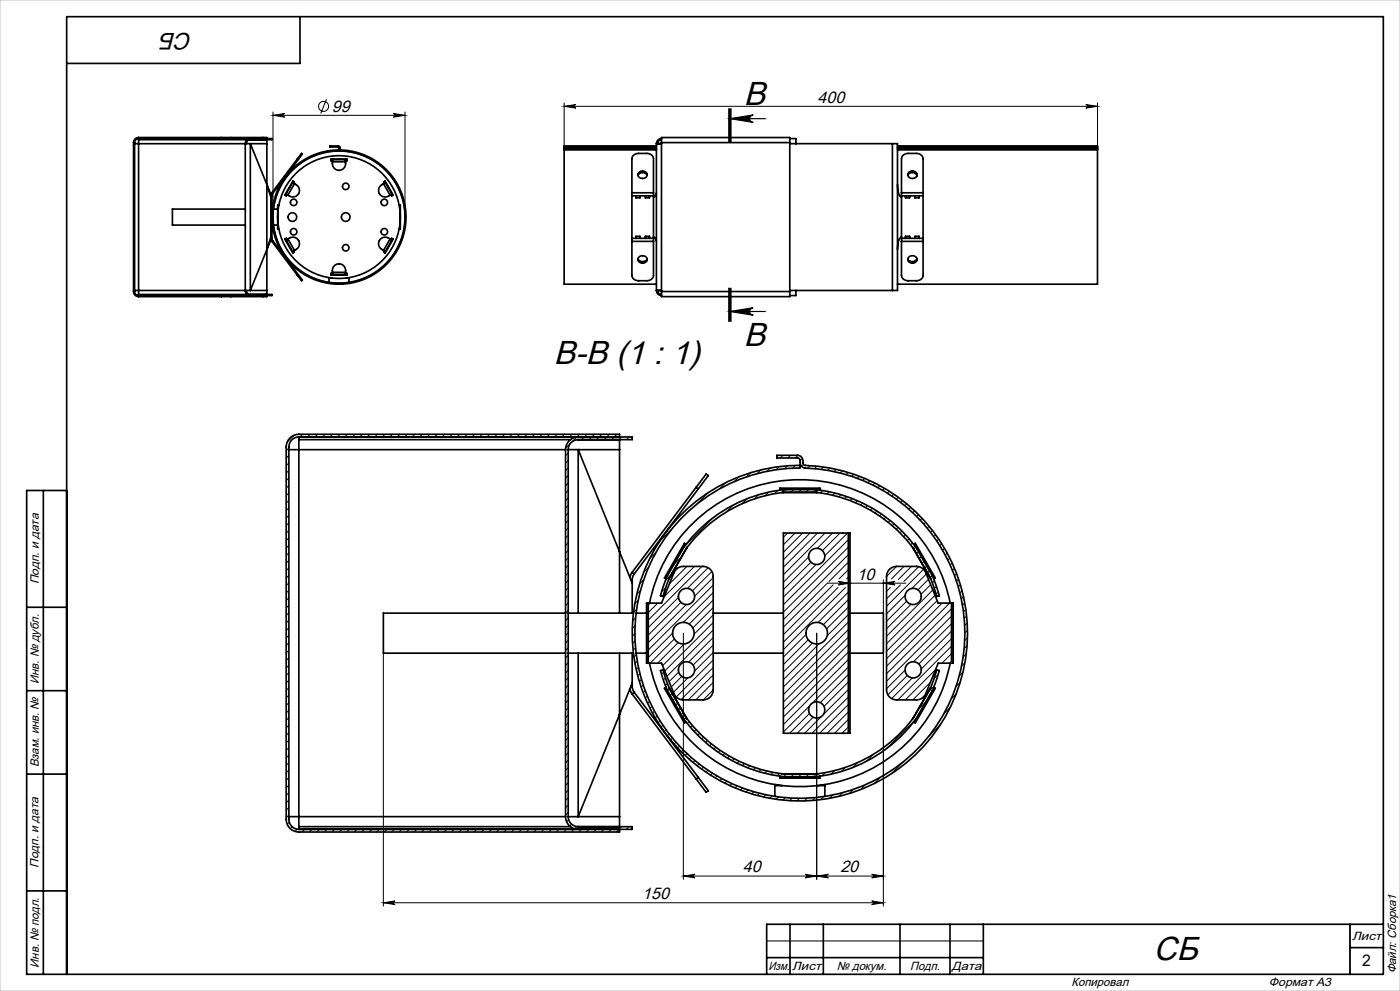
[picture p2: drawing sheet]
<svg xmlns="http://www.w3.org/2000/svg" width="420mm" height="297mm" viewBox="0 0 420 297" stroke-linecap="round" stroke-linejoin="round" font-family="sans-serif">
<defs><g id="words">
<g font-size="10">
<text x="223.2" y="31.6">B</text>
<text x="223.2" y="103.8">B</text>
<text x="166.2" y="109.1">B-B (1 : 1)</text>
<text x="346.1" y="287.6">СБ</text>
</g>
<text font-size="7.1" x="57.8" y="9.8" transform="rotate(-180 57.8 9.8)">СБ</text>
<g font-size="5">
<text x="99.6" y="33.5">99</text>
<text x="245.3" y="30.8">400</text>
<text x="257" y="173.7">10</text>
<text x="222.9" y="261.5">40</text>
<text x="252.1" y="261.5">20</text>
<text x="192.7" y="269.5">150</text>
</g>
<text font-size="4.8" x="408.7" y="289.6">2</text>
<g font-size="3.6">
<text x="11.6" y="175.1" transform="rotate(-90 11.6 175.1)">Подп. и дата</text>
<text x="11.6" y="205" transform="rotate(-90 11.6 205)">Инв. № дубл.</text>
<text x="11.6" y="230" transform="rotate(-90 11.6 230)">Взам. инв. №</text>
<text x="11.6" y="260.1" transform="rotate(-90 11.6 260.1)">Подп. и дата</text>
<text x="405.6" y="281.6">Лист</text>
<text x="11.6" y="290" transform="rotate(-90 11.6 290)">Инв. № подл.</text>
<text x="230.5" y="290.6">Изм.</text>
<text x="237.7" y="290.6">Лист</text>
<text x="251" y="290.6">№ докум.</text>
<text x="273" y="290.6">Подп.</text>
<text x="285.5" y="290.6">Дата</text>
<text x="418.8" y="291.7" transform="rotate(-90 418.8 291.7)">Файл: Сборка1</text>
<text x="321.5" y="295.6">Копировал</text>
<text x="380.7" y="295.6">Формат А3</text>
</g>
</g></defs>
<g fill="none" stroke="#000" stroke-width=".3">
<path d="M81.9 33.6v31.4M81.9 34.6h39.6M81.9 34.6l3.5-.6a.54 .54 0 0 0-.5 .6 .54 .54 0 0 0 .5 .5zM97.9 29.7l-1.7 4.3M118 34l3.5 .6-3.5 .5a.54 .54 0 0 0 .5-.5 .54 .54 0 0 0-.5-.6zM121.5 33.6v31.4M169.2 30.9v12.8M169.2 31.9h160M169.2 31.9l3.5-.6a.54 .54 0 0 0-.5 .6 .54 .54 0 0 0 .5 .5zM325.7 31.3l3.5 .6-3.5 .5a.54 .54 0 0 0 .6-.5 .54 .54 0 0 0-.6-.6zM329.2 30.9v12.8M86.7 134.3l-.8 .8"/>
<path d="M86.7 136.5l-.8 .8M86.7 138.8l-.8 .8M88.3 130.4l-2.2 2.1M90.8 130.2l-.8 .8M93 130.2l-.8 .8M95.3 130.2l-.8 .8M97.5 130.2l-.8 .8M99.8 130.2l-.8 .8M102 130.2l-.8 .8M104.2 130.2l-.8 .8M106.5 130.2l-.8 .8M108.7 130.2l-.8 .8"/>
<path d="M111 130.2l-.8 .8M113.2 130.2l-.8 .8M115.5 130.2l-.8 .8M117.7 130.2l-.8 .8M120 130.2l-.8 .8M122.2 130.2l-.8 .8M124.4 130.2l-.8 .8M126.7 130.2l-.8 .8M128.9 130.2l-.8 .8M131.2 130.2l-.8 .8M133.4 130.2l-.8 .8M135.7 130.2l-.8 .8"/>
<path d="M137.9 130.2l-.8 .8M140.2 130.2l-.8 .8M142.4 130.2l-.8 .8M144.7 130.2l-.8 .8M146.9 130.2l-.8 .8M149.1 130.2l-.8 .8M151.4 130.2l-.8 .8M153.6 130.2l-.8 .8M155.9 130.2l-.8 .8M158.1 130.2l-.8 .8M160.4 130.2l-.8 .8M162.6 130.2l-.8 .8"/>
<path d="M164.9 130.2l-.8 .8M167.1 130.2l-.8 .8M169.3 130.2l-.8 .8M170.5 135.8l-.8 .8M170.5 138l-.8 .8M171.1 132.8l-1.4 1.5M171.6 130.2l-.8 .8M173.8 130.2l-2.3 2.2M176.1 130.2l-1.6 1.6M178.3 130.2l-1.6 1.6M180.6 130.2l-1.6 1.6M182.8 130.2l-1.6 1.6"/>
<path d="M185.1 130.2l-1.6 1.6M186.5 131l-.8 .8M188.8 131l-.8 .8M233.7 139.8l-.9 1M234.9 136.5l-.8 .8M236.2 139.6l-.8 .9M237.1 136.5l-.8 .8M238.6 139.5l-.8 .8M239.4 136.5l-.8 .8M240.7 137.4l-.6 .6M241.1 139.2l-.6 .6M243 139.5l-.7 .8"/>
<path d="M245.1 139.7l-.7 .8M247.1 140l-.7 .7M86.7 141l-.8 .8M86.7 143.2l-.8 .8M86.7 145.5l-.8 .8M86.7 147.7l-.8 .8M86.7 150l-.8 .8M86.7 152.2l-.8 .8M86.7 154.5l-.8 .8M86.7 156.7l-.8 .8M86.7 159l-.8 .8M170.5 140.3l-.8 .8"/>
<path d="M170.5 142.5l-.8 .8M170.5 144.8l-.8 .8M170.5 147l-.8 .8M170.5 149.2l-.8 .8M170.5 151.5l-.8 .8M170.5 153.7l-.8 .8M170.5 156l-.8 .8M170.5 158.2l-.8 .8M201.4 158.7l-3.6 3.6M212.5 147.6l-3.6 3.6M214 155.1l-8.7 8.7M217.7 144.6l-1.9 1.9"/>
<path d="M220 151.3l-2.1 2.1M221.7 142.9l-1.4 1.4M224.1 149.4l-1.5 1.5M225.2 141.7l-1.3 1.2M227.6 148.3l-1.3 1.2M228.3 140.8l-1.1 1.1M230.6 147.5l-1.1 1.1M231.1 140.2l-1 1M233.4 147l-1 .9M235.8 146.8l-.8 .8M236.3 159.8l-1.3 1.2M238.1 146.8l-.8 .8"/>
<path d="M238.5 159.8l-3.5 3.5M240.3 146.8l-.8 .8M240.8 159.8l-5.8 5.7M242.6 146.8l-.8 .8M243 159.8l-8 8M244.8 146.8l-.8 .8M245.3 159.8l-10.3 10.2M246.8 147l-.7 .7M247.5 159.8l-12.5 12.5M248.7 147.3l-.7 .7M249 140.3l-.7 .7M249.8 159.8l-4.6 4.5"/>
<path d="M250.5 147.8l-.6 .6M250.9 140.7l-.7 .6M252 159.8l-5.3 5.2M252.3 148.2l-.7 .7M252.7 141.1l-.7 .7M254 148.8l-.6 .6M254.2 159.8l-6.7 6.7M254.5 141.6l-.7 .6M255.6 149.4l-.6 .6M256.2 142.1l-.7 .7M257.2 150l-.6 .7M257.8 142.7l-.6 .6"/>
<path d="M258.8 150.7l-.6 .6M259.4 143.4l-.6 .6M260.3 151.5l-.6 .6M261 144.1l-.6 .6M261.7 152.3l-.6 .6M262.5 144.8l-.6 .6M263.1 153.2l-.6 .5M264 145.6l-.6 .5M264.4 154l-.5 .6M265.4 146.4l-.6 .5M265.8 155l-.6 .6M266.8 147.2l-.6 .6"/>
<path d="M267 156l-.5 .5M268.1 148.1l-.5 .6M268.3 157l-.6 .5M269.4 158l-.5 .6M269.5 149l-.6 .6M270.6 159.1l-.6 .6M270.8 150l-.6 .6M272 151l-.6 .5M273.2 152l-.6 .6M274.4 153.1l-.6 .5M275.5 154.2l-.5 .6M276.6 155.3l-.5 .6"/>
<path d="M277.7 156.5l-.6 .6M278.7 157.7l-.5 .6M279.7 159l-.5 .5M86.7 161.2l-.8 .8M86.7 163.5l-.8 .8M86.7 165.7l-.8 .8M86.7 167.9l-.8 .8M86.7 170.2l-.8 .8M86.7 172.4l-.8 .8M86.7 174.7l-.8 .8M86.7 176.9l-.8 .8M86.7 179.2l-.8 .8"/>
<path d="M170.5 160.5l-.8 .8M170.5 162.7l-.8 .8M170.5 165l-.8 .8M170.5 167.2l-.8 .8M170.5 169.5l-.8 .8M170.5 171.7l-.8 .8M170.5 173.9l-.8 .8M170.5 176.2l-.8 .8M170.5 178.4l-.8 .8M191.5 179.9l-1.1 1M192.1 177l-1.1 1.1M193.1 173.7l-1.2 1.3"/>
<path d="M194.5 170.1l-1.4 1.4M196.7 165.6l-1.9 1.9M199.7 176.1l-1.2 1.3M201.3 172.3l-1.6 1.6M203.4 170.2l-1 .9M203.5 179l-9 9.1M204.4 167l-2.2 2.1M206.1 169.8l-5.3 5.2M208.3 169.8l-9.1 9M210.6 169.8l-16.1 16M212.4 170.1l-6.2 6.2M213.6 171.3l-5.9 5.8"/>
<path d="M214 173.1l-5.6 5.6M214 175.3l-19.5 19.5M214 177.6l-9 8.9M214 179.8l-7.2 7.2M242.6 166.9l-7.6 7.6M243.3 168.5l-8.3 8.2M244.8 169.2l-9.8 9.8M248.3 174.7l-13.3 13.3M248.3 174.8h23.4M249.9 175.3l-14.9 14.9M251.4 176.1l-16.4 16.4M251.5 174.2l3.5 .6-3.5 .5a.54 .54 0 0 0 .5-.5 .54 .54 0 0 0-.5-.6z"/>
<path d="M253.6 176.1l-18.6 18.6M254.5 161.8l-19.5 19.4M254.5 164l-19.5 19.5M254.5 166.2l-19.5 19.5M254.5 168.5l-5.8 5.8M254.5 170.7l-2.8 2.8M254.5 173l-.5 .5M254.5 177.5l-9.1 9M254.5 179.7l-7.5 7.5M265 173.8v9.9M265 174.8l3.5-.6a.54 .54 0 0 0-.5 .6 .54 .54 0 0 0 .5 .5zM267.1 176.1l-1.1 1.1"/>
<path d="M268.9 169.8l-2.9 2.9M269.4 176.1l-3.4 3.4M270.2 175.3l-.7 .6M271.2 169.8l-3.7 3.7M271.5 178.4l-5.5 5.6M271.7 160.3l-.6 .5M272.7 161.5l-.5 .5M273.4 169.8l-3.9 3.9M273.8 162.7l-.6 .6M274.7 164l-.6 .6M275.6 165.4l-.6 .6M275.6 169.8l-4.4 4.5"/>
<path d="M276.4 166.8l-.6 .6M277.1 170.6l-11.1 11.1M277.2 168.2l-.6 .6M277.9 172l-4.3 4.3M278 169.7l-.6 .5M278.5 173.6l-3.1 3.2M278.8 171.1l-.5 .6M279.2 175.2l-2.9 2.9M279.7 172.5l-.6 .6M279.8 176.8l-13.8 13.9M280.3 174.1l-.6 .6M280.5 178.4l-14.5 14.5"/>
<path d="M280.7 160.2l-.6 .6M280.9 175.7l-.6 .7M281.2 180l-15.2 15.2M281.5 177.4l-.7 .7M281.6 161.6l-.6 .5M282.5 162.9l-.6 .6M283.4 164.3l-.6 .6M284.2 165.8l-.6 .5M284.9 167.2l-.6 .6M285.7 168.7l-.6 .7M286.3 170.3l-.6 .6M287 171.9l-.6 .6"/>
<path d="M287.6 173.6l-.6 .6M288.1 175.3l-.6 .6M288.6 177l-.6 .7M289.1 178.8l-.7 .7M86.7 181.4l-.8 .8M86.7 183.7l-.8 .8M86.7 185.9l-.8 .8M86.7 188.1l-.8 .8M86.7 190.4l-.8 .8M86.7 192.6l-.8 .8M86.7 194.9l-.8 .8M86.7 197.1l-.8 .8"/>
<path d="M86.7 199.4l-.8 .8M115 195.8v75.8M170.5 189.7l-.8 .8M170.5 191.9l-.8 .8M170.5 194.1l-.8 .8M170.5 196.4l-.8 .8M170.5 198.6l-.8 .8M170.5 180.7l-.8 .8M170.5 182.9l-.8 .8M170.5 185.2l-.8 .8M170.5 187.4l-.8 .8M190.5 189.9l-.8 .8"/>
<path d="M190.5 187.6l-.8 .8M190.5 192.1l-.7 .7M190.7 194.2l-.8 .7M190.7 185.2l-.9 .8M190.9 196.2l-.7 .7M191 182.6l-1 .9M191.2 198.1l-.7 .7M195.1 180.8l-.6 .6M197.3 180.8l-2.8 2.8M201.8 189.8l-7.3 7.3M202.3 191.5l-7.3 7.3M203.4 192.6l-6.1 6.2"/>
<path d="M204.3 180.5l-9.8 9.8M205 189.8v73.8M205.3 193l-6.5 6.5M205.9 181.2l-11.4 11.4M214 182.1l-6.1 6.1M214 184.3l-5.8 5.7M214 186.6l-14.6 14.5M214 188.8l-13.9 13.9M214 191.1l-7.4 7.3M214 193.3l-6.1 6M214 195.6l-5.6 5.5M214 197.8l-11.1 11.1"/>
<path d="M241.8 190.2l-6.8 6.8M242.4 191.8l-7.4 7.4M243.7 192.7l-8.7 8.7M245 189.8v73.8M245.8 192.9l-10.8 10.8M254.5 182l-6.5 6.5M254.5 184.2l-6.3 6.3M254.5 186.4l-19.5 19.5M254.5 188.7l-19.5 19.5M254.5 190.9l-19.5 19.5M254.5 193.2l-19.5 19.5M254.5 195.4l-19.5 19.5"/>
<path d="M254.5 197.7l-19.5 19.5M254.5 199.9l-10.7 10.7M265 195.8v75.8M272 180.2l-6 6M273.3 181.1l-7.3 7.4M282.6 180.8l-16.6 16.6M284.9 180.8l-18.9 18.9M285.4 182.4l-19.4 19.5M285.4 184.7l-19.4 19.5M285.4 186.9l-11.3 11.4M285.4 189.2l-9.8 9.8M285.4 191.4l-9 9.1"/>
<path d="M285.4 193.7l-16 16.1M285.4 195.9l-2.8 2.9M285.4 198.2l-.6 .6M289.4 180.7l-.7 .7M289.5 198.6l-1 1M289.8 182.6l-.8 .7M289.9 196l-1 .9M290 184.6l-.7 .8M290.1 193.5l-.9 .9M290.2 186.7l-.8 .8M290.2 191.1l-.8 .8M290.3 188.9l-.8 .7"/>
<path d="M86.7 217.3l-.8 .8M86.7 219.6l-.8 .8M86.7 201.6l-.8 .8M86.7 203.9l-.8 .8M86.7 206.1l-.8 .8M86.7 208.4l-.8 .8M86.7 210.6l-.8 .8M86.7 212.8l-.8 .8M86.7 215.1l-.8 .8M170.5 200.9l-.8 .8M170.5 203.1l-.8 .8M170.5 205.4l-.8 .8"/>
<path d="M170.5 207.6l-.8 .8M170.5 209.9l-.8 .8M170.5 212.1l-.8 .8M170.5 214.4l-.8 .8M170.5 216.6l-.8 .8M170.5 218.8l-.8 .8M191.5 200l-.6 .7M192 201.8l-.7 .7M192.4 203.6l-.6 .6M193 205.3l-.7 .6M193.6 207l-.7 .6M194.2 208.6l-.6 .6"/>
<path d="M194.9 210.2l-.6 .6M195.6 211.7l-.6 .6M196.3 213.2l-.5 .6M197.2 214.6l-.6 .6M198 216l-.6 .6M198.9 217.4l-.6 .5M199.1 201.4l-.6 .7M199.6 203.1l-.6 .7M199.8 218.7l-.6 .6M200.2 204.8l-.6 .6M200.8 220l-.6 .5M200.9 206.4l-.6 .6"/>
<path d="M201.7 207.8l-.6 .6M202.5 209.3l-.6 .6M203.3 210.7l-.6 .6M203.6 201.4l-2.9 2.9M204.1 212.1l-.6 .6M204.5 202.7l-3.1 3.2M205 213.5l-.6 .6M205.8 215l-.6 .5M206.3 203.2l-4.3 4.3M206.7 216.3l-.5 .5M207.7 217.5l-.5 .5M208.8 218.7l-.6 .5"/>
<path d="M209.9 219.8l-.6 .6M214 206.8l-3 3M214 200l-9.7 9.7M214 202.3l-7.5 7.5M214 204.5l-5.3 5.3M242.8 213.8l-5.9 6M242.9 211.5l-7.9 7.9M243.9 215l-4.8 4.8M246.3 214.8l-4.9 5M254.5 202.2l-8.4 8.4M254.5 204.4l-7.3 7.3M254.5 206.7l-7.4 7.4"/>
<path d="M254.5 208.9l-10.9 10.9M254.5 211.1l-8.6 8.7M254.5 213.4l-6.4 6.4M254.5 215.6l-4.1 4.2M254.5 217.9l-1.9 1.9M271.5 200.9l-5.5 5.5M272.2 202.4l-5.8 5.9M273.7 203.2l-6.2 6.2M274.6 215.7l-8.7 8.7M277.5 208.4l-.9 .9M277.7 210.4l-2.2 2.2M279.1 204.5l-5.3 5.3"/>
<path d="M280.3 205.6l-1.7 1.6M280.7 200.7l-9.1 9.1M281.4 202.1l-1.2 1.3M282.1 217.2l-3.6 3.6M285.1 212l-1.9 1.9M286.8 208l-1.4 1.4M288 204.5l-1.2 1.3M288.9 201.5l-1.1 1.1M86.7 221.8l-.8 .8M86.7 228.6l-.8 .8M86.7 230.8l-.8 .8M86.7 233l-.8 .8"/>
<path d="M86.7 235.3l-.8 .8M86.7 224.1l-.8 .8M86.7 226.3l-.8 .8M86.7 237.5l-.8 .8M86.7 239.8l-.8 .8M170.5 223.3l-.8 .8M170.5 225.6l-.8 .8M170.5 227.8l-.8 .8M170.5 230.1l-.8 .8M170.5 232.3l-.8 .8M170.5 236.8l-.8 .8M170.5 239l-.8 .8"/>
<path d="M170.5 221.1l-.8 .8M170.5 234.6l-.8 .8M201.8 221.2l-.6 .6M202.8 222.4l-.6 .6M203.9 223.6l-.6 .6M205 224.8l-.6 .5M206.1 225.9l-.6 .5M207.3 226.9l-.6 .6M208.5 228l-.6 .5M209.7 229l-.5 .5M211 229.9l-.5 .6M211.1 220.9l-.6 .6"/>
<path d="M212.2 222l-.5 .5M212.3 230.8l-.5 .6M213.5 223l-.6 .6M213.7 231.7l-.6 .6M214.7 224l-.5 .5M215.1 232.6l-.6 .6M216.1 224.9l-.6 .6M216.6 233.4l-.6 .6M217.4 225.8l-.6 .6M218 234.1l-.6 .6M218.8 226.6l-.6 .6M219.6 234.9l-.6 .6"/>
<path d="M220.3 227.4l-.6 .6M221.1 235.5l-.6 .6M221.8 228.2l-.6 .6M222.7 236.2l-.6 .6M223.3 228.9l-.6 .6M224.4 236.7l-.6 .7M224.9 229.5l-.6 .6M226.1 237.3l-.6 .6M226.6 230.1l-.7 .6M227.9 237.8l-.7 .6M228.3 230.6l-.7 .7M229.7 238.2l-.7 .7"/>
<path d="M230.1 231.1l-.7 .6M231.6 238.5l-.7 .7M231.9 231.5l-.7 .7M233.5 238.8l-.7 .7M233.8 231.8l-.7 .7M235.6 239.1l-.8 .7M235.9 232l-.8 .8M237.7 239.2l-.8 .8M238.2 232l-.8 .8M239.9 239.3l-.8 .7M240.4 232l-.8 .8M242.1 239.2l-.8 .8"/>
<path d="M242.7 232l-.8 .8M244.6 239l-.9 .9M244.9 232l-.8 .8M247.1 238.7l-.9 1M247.5 231.6l-.9 1M249.8 238.3l-1 1M250.4 231l-1.1 1M252.8 237.6l-1.1 1.1M253.6 230l-1.2 1.2M256 236.6l-1.3 1.2M257.3 228.6l-1.5 1.5M259.7 235.2l-1.5 1.4"/>
<path d="M262 226.1l-2.1 2.1M264.1 233l-1.9 1.9M271 228.3l-3.6 3.6M86.7 242l-.8 .8M86.7 244.3l-.8 .8M86.8 246.4l-.6 .6M87.6 247.8l-.5 .5M89.2 248.5l-.7 .7M91.4 248.6l-.8 .8M93.6 248.6l-.8 .8M95.8 248.6l-.8 .8M98.1 248.6l-.8 .8"/>
<path d="M100.3 248.6l-.8 .8M102.6 248.6l-.8 .8M104.8 248.6l-.8 .8M107.1 248.6l-.8 .8M109.3 248.6l-.8 .8M111.6 248.6l-.8 .8M113.8 248.6l-.8 .8M116.1 248.6l-.8 .8M118.3 248.6l-.8 .8M120.5 248.6l-.8 .8M122.8 248.6l-.8 .8M125 248.6l-.8 .8"/>
<path d="M127.3 248.6l-.8 .8M129.5 248.6l-.8 .8M131.8 248.6l-.8 .8M134 248.6l-.8 .8M136.3 248.6l-.8 .8M138.5 248.6l-.8 .8M140.7 248.6l-.8 .8M143 248.6l-.8 .8M145.2 248.6l-.8 .8M147.5 248.6l-.8 .8M149.7 248.6l-.8 .8M152 248.6l-.8 .8"/>
<path d="M154.2 248.6l-.8 .8M156.5 248.6l-.8 .8M158.7 248.6l-.8 .8M161 248.6l-.8 .8M163.2 248.6l-.8 .8M165.4 248.6l-.8 .8M167.7 248.6l-.8 .8M169.9 248.6l-.8 .8M170.5 241.3l-.8 .8M170.5 243.5l-.8 .8M170.6 245.6l-.6 .7M171.5 247l-.6 .6"/>
<path d="M172.2 248.6l-.8 .8M173 247.7l-.7 .7M175.2 247.8l-1.6 1.6M177.5 247.8l-1.6 1.6M179.7 247.8l-1.6 1.6M182 247.8l-1.6 1.6M184.2 247.8l-1.6 1.6M186.5 247.8l-1.6 1.6M188.7 247.8l-.8 .8M115 270.6h150M115 270.6l3.5-.6a.54 .54 0 0 0-.5 .6 .54 .54 0 0 0 .5 .5zM205 262.6l3.5-.6a.54 .54 0 0 0-.5 .6 .54 .54 0 0 0 .5 .5z"/>
<path d="M241.5 262l3.5 .6-3.5 .5a.54 .54 0 0 0 .5-.5 .54 .54 0 0 0-.5-.6zM245 262.6l3.5-.6a.54 .54 0 0 0-.5 .6 .54 .54 0 0 0 .5 .5zM261.5 270l3.5 .6-3.5 .5a.54 .54 0 0 0 .5-.5 .54 .54 0 0 0-.5-.6zM261.5 262l3.5 .6-3.5 .5a.54 .54 0 0 0 .5-.5 .54 .54 0 0 0-.5-.6zM265 262.6h-60M405 277v15M230 282h65"/>
<circle cx="97.1" cy="31.9" r="1.5"/>
</g>
<g fill="none" stroke="#000" stroke-width=".35">
<path d="M218.6 32.6v10M219 35.6l7-1.2a1.12 1.12 0 0 0-1.1 1.2 1.12 1.12 0 0 0 1.1 1.1zM219 35.6h10.6M219 32.6v10M219.3 32.6v10M218.6 86.3v10M219 93.3l7-1.1a1.12 1.12 0 0 0-1.1 1.1 1.12 1.12 0 0 0 1.1 1.2zM219 93.3h10.6M219 86.3v10M219.3 86.3v10z"/>
<circle cx="101.7" cy="65.1" r="19.8"/>
</g>
<g fill="none" stroke="#000" stroke-width=".5">
<path d="M90 5v14h-70M40.1 42.7h.3M40.1 42.7v44.7M40.4 43.1h1.2M40.4 42.7v44.7M41.6 41.2a1.52 1.52 0 0 0-1.5 1.5M41.6 41.9v1.2M41.6 41.2v.7M41.6 43.1v44M41.6 41.2h24.8M41.6 41.9h32.6M41.6 43.1h32"/>
<path d="M66.4 41.2h2.8M66.4 41.2v.3h2.8v-.3M69.2 41.2h9.7M73.6 43.1h1.5M73.6 43.1a1.52 1.52 0 0 1 1.5-1.6v.4a1.2 1.2 0 0 0-1.2 1.2M73.6 43.1v44M75 41.9h5.1M75.1 43.1v44M75.1 43.1l5 12.2M75.1 43.1h5M78.9 41.2h.3a.55 .55 0 0 1 .9 .3M78.9 41.2v.3"/>
<path d="M79.6 41.5h-38a1.2 1.2 0 0 0-1.2 1.2M79.6 41.5h2v.4h-2zM80.1 41.9v1.2M80.1 55.3l1.2 3.8M80.1 55.3l1.2 3.1M80.1 41.9h.1M80.1 43.1v44M81.3 58.7h.3M81.3 58.7v12.7M81.6 57.8l-.3 .9M81.6 57.8l.2 .2M81.6 58.7v12.7"/>
<path d="M81.8 58l-.2 .7M85.1 53.7h.1M85.8 58.2l-.2 .4M85.8 58.2l.3 .2M85.8 58.2l.6 .3M85.8 58.2h.1M86.1 58.4l-.1 .1M86.1 58.3h.1M87.8 54.7l.5 .4M87.8 54.7l-2 3.5M87.8 54.7h.1M87.8 54.7l.3 .2"/>
<path d="M88 54.4l-.2 .3M88.1 54.9l.2-.4-.5-.2-2.4 4.1 .5 .3 .2-.4M88.1 54.9h.1M88.2 54.7l-.1 .2M88.3 55.1a2.05 2.05 0 0 1 1.3 3 2.05 2.05 0 0 1-3.2 .4M88.3 55.1l-1.9 3.4M89.2 47.6l1.3-1.6 .2 .2-1.2 1.6M89.2 47.6l.3 .2M89.2 47.6l-7.6 10.2M89.5 47.8l-7.7 10.2M99.6 47.9l.1 .3M99.6 47.9h-.3"/>
<path d="M99.7 48.2h-.2M99.7 48.5a2.05 2.05 0 0 0 2 2.6 2.05 2.05 0 0 0 2-2.6M99.7 47.9v.6M99.7 48.2h.1M99.7 47.9h-.1M99.7 48.2h-.4v-.5h4.8v.5h-.4M99.7 48.5h4M99.7 47.9h4M101.4 43.7l.5 .2 .2 .5M101.4 44.1l.3 .3M101.4 43.7v.4M101.4 43.7h-2.5v.4h2.5"/>
<path d="M101.7 44.6l.2 .5 .5 .2M101.7 44.4h.4M101.7 44.6h.4M101.7 44.4v.2M102.1 44.6l.3 .3M102.1 44.4v.2M102.4 44.9a20.1 20.1 0 0 1 16.8 30.1 20.1 20.1 0 0 1-34.5 .9 20.1 20.1 0 0 1 15.3-30.9l1.7-.1v.4a19.8 19.8 0 0 0-17.5 29 19.8 19.8 0 0 0 33.8 2 19.8 19.8 0 0 0-14-30.9l-1.6-.1M102.4 44.9v.4M103.7 47.9v.6M103.7 47.9h.1M103.7 48.2h.1M103.7 48.2h.2"/>
<path d="M103.8 47.9l-.1 .3M103.8 47.9h.3M115.1 55.1a2.05 2.05 0 0 0-1.3 3 2.05 2.05 0 0 0 3.2 .4M115.1 55.1l1.9 3.4M115.2 54.7l.1 .2M115.3 54.9h.1M115.3 54.9l-.2-.4 .5-.2 2.4 4.1-.5 .3-.2-.4M115.4 54.4l.2 .3M115.6 54.7h.1M115.6 54.7l-.3 .2M115.6 54.7l-.5 .4M115.6 54.7l2 3.5"/>
<path d="M117.3 58.4h.1M117.3 58.4l.1 .1M117.6 58.2l-.6 .3M117.6 58.2h.1M117.6 58.2l.2 .4M117.6 58.2l-.3 .2M169.2 44.9v40.3h27.7M169.2 44.1v.3M169.2 44.6v.3M169.2 44.4h27.7M169.2 44.1h27.7M169.2 44.6h27.7"/>
<path d="M169.2 44.9h27.7M169.2 44.4v.2M189.6 57.8v.9M189.6 57.8v-10.2a1.83 1.83 0 0 1 2-1.6h2.4a1.83 1.83 0 0 1 2 1.6v10.2M189.6 58.7h6.4M189.6 57.8h6.4M189.6 58.7v12.7M190.8 58.7v.6h1.2v-.6M191.4 52.5a1.46 1.46 0 0 1 1.4-1.1 1.46 1.46 0 0 1 1.4 1.1 1.47 1.47 0 0 0-1.5-1 1.47 1.47 0 0 0-1.3 1.1 1.54 1.54 0 0 1 1.3-.9 1.54 1.54 0 0 1 1.4 .8M191.7 51.6a1.32 1.32 0 0 1 1.7-.2 1.32 1.32 0 0 1 .5 1.6 1.37 1.37 0 0 1-1.6 .4 1.37 1.37 0 0 1-.8-1.5zM193.6 58.7v.6h1.2v-.6M196 57.8v.9"/>
<path d="M196 58.7v12.7M196.9 57.9l-.4 .9-.5 .3M196.9 43.7h-27.7v.4M196.9 43.1v44M198.4 42.7v-1.5h38.5v1.5M198.4 41.9a.99 .99 0 0 0-1 1.2h1h-1.5M198.4 41.5a1.52 1.52 0 0 0-1.5 1.6M198.4 42.7h38.5M198.4 42.7v44.7M236.9 41.5h1.9v1.6M236.9 43.1h30.8M236.9 42.7v44.7"/>
<path d="M267.7 43.1h1.5v44h-1.5M267.7 43.1v44M269.2 55.3a3.9 3.9 0 0 0 1.2 3.8M269.2 44.4h60M269.2 43.7h60v.4M269.2 44.1h60M269.2 44.6h60M269.2 44.9h60M270.4 57.8v.9M270.4 57.8v-10.2a1.83 1.83 0 0 1 2-1.6h2.5a1.83 1.83 0 0 1 2 1.6v10.2M270.4 58.7h6.5M270.4 58.7v12.7"/>
<path d="M270.4 57.8h6.5M271.6 58.7v.6h1.3v-.6M272.3 52.5a1.46 1.46 0 0 1 1.4-1.1 1.46 1.46 0 0 1 1.4 1.1M272.4 52.5a1.47 1.47 0 0 1 1.4-.8 1.47 1.47 0 0 1 1.3 1.1M272.6 51.8a1.37 1.37 0 0 1 1.6-.5 1.37 1.37 0 0 1 .8 1.5 1.42 1.42 0 0 1-1.6 .6 1.42 1.42 0 0 1-1-1.3zM272.6 51.9a1.48 1.48 0 0 1 2.5 .7M274.5 58.7v.6h1.2v-.6M276.9 57.8v.9M276.9 58.7v12.7M329.2 44.9v40.3h-60M329.2 44.1v.3M329.2 44.6v.3"/>
<path d="M329.2 44.4v.2M73.6 62.7h-21.9v4.8h21.9M80.1 74.8l-5 12.3M81.3 71.4l.3 .9M81.3 71.1l-1.2 3.7M81.3 71.4h.3M81.3 71.8l-1.2 3M81.6 72.3l7.6 10.2M81.6 71.4l.2 .7M81.6 67.5h.1M81.6 62.7h.1M81.8 72.1l-.2 .2"/>
<path d="M81.8 72.1l7.7 10.2M82 67.5h1.3M82 62.7h1.3M83.7 61.5h-.4v7.2h.4M85.6 71.6l.2 .3M85.8 71.9h.1M85.8 71.9l2 3.5M86 71.6l.1 .1M86.1 71.7l-.3 .2M86.1 71.8h.1M86.1 71.8l-.2-.4-.5 .3 2.4 4.1 .5-.2-.2-.4M86.4 71.6a2.05 2.05 0 0 1 3.2 .5 2.05 2.05 0 0 1-1.3 3"/>
<path d="M86.4 71.6l-.6 .3M86.4 71.6l1.9 3.5M86.8 78.6h.1M87.8 75.4h.1M87.8 75.4l.2 .3M88.1 75.2h.1M88.1 75.2l-.3 .2M88.1 75.2l.1 .2M88.3 75.1l-.5 .3M115.1 75.1l.5 .3M115.3 75.2l.3 .2M115.3 75.2l-.1 .2"/>
<path d="M115.3 75.2h.1M115.6 75.4l-.2 .3M115.6 75.4h.1M117 71.6a2.05 2.05 0 0 0-3.2 .5 2.05 2.05 0 0 0 1.3 3M117 71.6l.6 .3M117 71.6l-1.9 3.5M117.3 71.8l.2-.4 .5 .3-2.4 4.1-.5-.2 .2-.4M117.3 71.7h.1M117.3 71.7l.3 .2M117.4 71.6l-.1 .1M117.6 71.9l-2 3.5M117.6 71.9h.1"/>
<path d="M117.8 71.6l-.2 .3M119.7 61.5h.4v7.2h-.4M189.6 71.4v.9M189.6 72.3v10.2a1.83 1.83 0 0 0 2 1.6h2.4a1.83 1.83 0 0 0 2-1.6v-10.2M189.6 71.4h6.4M189.6 72.3h6.4M190.8 71.4v-.6h1.2v.6M191.6 77.1a1.37 1.37 0 0 1 1.6-.4 1.37 1.37 0 0 1 .9 1.5 1.42 1.42 0 0 1-1.6 .6 1.42 1.42 0 0 1-1.1-1.3zM193.6 71.4v-.6h1.2v.6M194.1 77.5a1.49 1.49 0 0 1-1.3 .9 1.49 1.49 0 0 1-1.4-.8M194.2 77.5a1.47 1.47 0 0 1-1.4 1.1 1.47 1.47 0 0 1-1.4-1 1.46 1.46 0 0 0 1.4 1.1 1.46 1.46 0 0 0 1.4-1.1M196 71.1l.5 .2 .4 1"/>
<path d="M196 71.4v.9M270.4 71.1a3.9 3.9 0 0 0-1.2 3.7M270.4 71.4v.9M270.4 72.3v10.2a1.83 1.83 0 0 0 2 1.6h2.5a1.83 1.83 0 0 0 2-1.6v-10.2M270.4 71.4h6.5M270.4 72.3h6.5M271.6 71.4v-.6h1.3v.6M272.3 77.6a1.46 1.46 0 0 0 1.4 1.1 1.46 1.46 0 0 0 1.4-1.1M272.7 77a1.32 1.32 0 0 1 1.7-.3 1.32 1.32 0 0 1 .5 1.7 1.37 1.37 0 0 1-1.6 .4 1.37 1.37 0 0 1-.9-1.5zM274.5 71.4v-.6h1.2v.6M275.1 77.5a1.49 1.49 0 0 1-1.3 .9 1.49 1.49 0 0 1-1.4-.8M275.1 77.5a1.46 1.46 0 0 1-2.4 .8"/>
<path d="M276.9 71.4v.9M40.1 87.4a1.52 1.52 0 0 0 1.5 1.5M40.1 87.4h.3M40.4 87.4a1.2 1.2 0 0 0 1.2 1.2h38M40.4 87.1h1.2M41.6 87.1v1.2M41.6 88.3v.6M41.6 88.9h24.8M41.6 88.3h32.6M41.6 87.1h32M66.4 88.9h2.8M66.4 88.9v-.3h2.8v.3"/>
<path d="M69.2 88.9h9.7M73.6 87.1h1.5M73.6 87.1a1.52 1.52 0 0 0 1.5 1.5v-.3a1.2 1.2 0 0 1-1.2-1.2M75 88.3h5.1M75.1 87.1h5M78.9 88.6v.3M79.6 88.3h2v.3h-2zM80.1 88.6a.55 .55 0 0 1-.9 .3h-.3M80.1 87.1v1.2M80.1 88.3h.1M89.5 82.3l1.2 1.6-.2 .2-1.3-1.6M89.5 82.3l-.3 .2"/>
<path d="M98.7 83.3v1.3M98.7 83.2v.1M98.7 83.3h.9M99.3 82.2l.3 .1M99.5 81.9h.2M99.6 82.3h.1M99.7 81.9h.1M99.7 81.9l-.1 .4M99.7 81.6a2.05 2.05 0 0 1 2-2.5 2.05 2.05 0 0 1 2 2.5M99.7 81.6v.7M99.7 81.9h-.4v.5h4.8v-.5h-.4M99.7 81.6h4"/>
<path d="M99.7 82.3h4M100.7 85.2h.1M102.7 85.2h.1M103.7 81.6v.7M103.7 81.9h.1M103.7 81.9l.1 .4M103.8 82.3h-.1M103.8 83.3h.9M103.9 81.9h-.2M104.1 82.2l-.3 .1M104.7 83.3v1.3M104.7 83.2v.1"/>
<path d="M196.9 87.1h1.5h-1a.99 .99 0 0 0 1 1.2M196.9 87.1a1.52 1.52 0 0 0 1.5 1.5M198.4 87.4v1.5h38.5v-1.5M198.4 87.4h38.5M236.9 87.1h30.8M238.8 87.1v1.5h-1.9M86.7 134.8h3M89.7 131a3 3 0 0 0-3 3v111.6a3 3 0 0 0 3 3M89.7 131.8v3M89.7 131h100v.8h-16.5M89.7 131v.8M89.7 134.8v109.9"/>
<path d="M89.7 131.8h81.4M89.7 134.8h80M169.7 134.8v110M170.5 134.8h3M170.5 134.8v110M173.5 131a3.8 3.8 0 0 0-3.8 3.8M173.5 131.8a3 3 0 0 0-3 3M173.5 134.8l16.2 40M173.5 134.8v49M173.5 134.8h12.4M185.9 131v-.8h-96.2a3.8 3.8 0 0 0-3.8 3.8v111.6a3.8 3.8 0 0 0 3.8 3.8h96.2v-.8M185.9 131.8v3"/>
<path d="M185.9 131.8h.1M185.9 134.8v49M13 147v145M20 147h-12v145h407v-287h-395v287M203.6 155a50.3 50.3 0 0 1 36.4-15.5v.8a49.5 49.5 0 0 0-43.8 72.7 49.5 49.5 0 0 0 84.8 4.5 49.5 49.5 0 0 0-35.8-77l-3.6-.2a1.94 1.94 0 0 1-1.6-2.6l-.7-.4h-6.2v-.8h6.2a1.93 1.93 0 0 1 1.6 2.5l.3 .3a50.3 50.3 0 0 1 48.8 56.5 50.3 50.3 0 0 1-61 43 50.3 50.3 0 0 1-36.8-64.9 50.3 50.3 0 0 1 11.4-18.9zM208.8 146.1l3-4 .7 .4-3 4M208.8 146.1l.7 .4M208.8 146.1l-19.2 25.4M209.5 146.5l-19.2 25.5M234 146.9v-.6h12v.6M234.5 147.6h10.9M235 147.6a42.4 42.4 0 0 0-29.1 16.8"/>
<path d="M235 147.6h.1M235 147.6h9.9M244.9 147.6a42.4 42.4 0 0 1 29.1 16.8M244.9 147.6h.1M254.5 159.8h.5v60h-.5M254.5 159.8v60M254.5 159.8h-19.5v60h19.5M189.3 173.8h.4M189.6 171.5l-.6 1.5M189.6 171.5l.7 .5M189.7 173.8v10M190.3 172l-.5 .9-.1 .9"/>
<path d="M198.4 161.4h.1M200.9 172.9l-2 5.9-.8-.3 2.1-5.9 5-8.7a43.2 43.2 0 0 1 29.8-17.1h9.9a43.2 43.2 0 0 1 29.8 17.2l5 8.6 2.1 5.9-.8 .3-2-5.9M200.9 172.9l.1 .1M205.8 163.1l-.5-.3-6 10.4 .5 .3M205.9 164.4h.1M205.9 164.4l-5 8.5M206.2 164l-5.5 9.4M273.7 164l5.5 9.4M274 164.4h.1M274 164.4l5 8.5M274.1 163.1l.5-.3 6 10.4-.5 .3M279 172.9l-.1 .1"/>
<path d="M8 182h12M169.7 183.8h-54.7v12h54.7M170.5 195.8h19.5M170.5 183.8h19.5M173.5 195.8v49M185.9 195.8v48.9M189.7 195.8v9.9M190.8 195.8h3.2M190.8 183.8h3.2M194.5 180.8h4l3.7-9.2a3 3 0 0 1 2.8-1.8h6a3 3 0 0 1 3 3v34a3 3 0 0 1-3 3h-6a3 3 0 0 1-2.8-1.9l-3.7-9.1h-4M194.5 180.8h-.5v18h.5M194.5 180.8v18"/>
<path d="M194.8 180.8a46 46 0 0 1 45.2-37 46 46 0 0 1 45.1 37M194.8 198.8a46 46 0 0 0 45.2 37 46 46 0 0 0 45.1-37M214 195.8h21M214 183.8h21M255 183.8h10v12h-10M285.4 180.8h.6v18h-.6M285.4 180.8h-3.9l-3.8-9.2a3 3 0 0 0-2.8-1.8h-5.9a3 3 0 0 0-3 3v34a3 3 0 0 0 3 3h5.9a3 3 0 0 0 2.8-1.9l3.8-9.1h3.9M285.4 180.8v18M8 207h12M189 206.5l.6 1.5M189.3 205.7h.4M189.6 208l19.2 25.5"/>
<path d="M189.7 204.8l-16.2 40M189.7 205.7l.1 .9 .5 .9M190.3 207.5l-.7 .5M190.3 207.5l19.2 25.5M199.8 206l-.5 .3 6 10.4 .5-.3M200.7 206.1l5.5 9.4M200.9 206.6l-2-5.8-.8 .2 2.1 5.9 5 8.7a43.2 43.2 0 0 0 29.8 17.2h9.9a43.2 43.2 0 0 0 29.8-17.3l5-8.6 2.1-5.9-.8-.2-2 5.8M200.9 206.6l5 8.5M201 206.5l-.1 .1M205.9 215.1v.1a42.4 42.4 0 0 0 29.1 16.8M205.9 215.1h.1M274 215.1h.1"/>
<path d="M274 215.1v.1a42.4 42.4 0 0 1-29.1 16.8M278.9 206.5l.1 .1M279 206.6l-5 8.5M279.2 206.1l-5.5 9.4M280.1 206l.5 .3-6 10.4-.5-.3M8 232h12M202.8 223.6h.1M209.5 233l3 4-.7 .5-3-4M209.5 233l-.7 .5M232.5 235.5v3.2M232.5 235.1v.4M232.5 235.5h2.2"/>
<path d="M234 232.6v.6h12v-.6M234.5 231.9h10.9M235 231.9v.1M235 232h9.9M244.9 231.9v.1M245.2 235.5h2.3M247.5 235.5v3.2M247.5 235.1v.4M86.7 244.7h3M89.7 244.7v3M89.7 247.7v.8M89.7 247.7h81.4"/>
<path d="M89.7 244.7h80M169.7 244.8a3.8 3.8 0 0 0 3.8 3.8M170.5 244.8a3 3 0 0 0 3 3M170.5 244.8h3M173.2 247.7l16.5 .1v.8l-100-.1M173.5 244.7h12.4M185.9 244.7v3M185.9 247.7v.1M8 267h12M237 277v15M247 277v15M270 277v15"/>
<path d="M285 277v15M295 277v15M405 277v15M415 277h-185v15M230 287h65M405 284h10"/>
<circle cx="103.7" cy="55.9" r=".98"/>
<circle cx="87.7" cy="65.1" r="1.3"/>
<circle cx="88.1" cy="69.5" r=".98"/>
<circle cx="88.1" cy="60.7" r=".98"/>
<circle cx="101.7" cy="65.1" r="18.4"/>
<circle cx="103.7" cy="74.3" r=".98"/>
<circle cx="103.7" cy="65.1" r="1.3"/>
<circle cx="115.3" cy="69.5" r=".98"/>
<circle cx="115.3" cy="60.7" r=".98"/>
<circle cx="206" cy="178.8" r="2.45"/>
<circle cx="245" cy="166.8" r="2.45"/>
<circle cx="274" cy="178.8" r="2.45"/>
<circle cx="205" cy="189.8" r="3.3"/>
<circle cx="245" cy="189.8" r="3.2"/>
<circle cx="206" cy="200.8" r="2.45"/>
<circle cx="245" cy="212.8" r="2.45"/>
<circle cx="274" cy="200.8" r="2.45"/>
</g>
<path d="M0 0h420v297h-420z" fill="none" stroke="#c0c0c0" stroke-width=".3"/>
<g fill="#000">
<path d="M81.9 34.6l3.5-.6a.54 .54 0 0 0-.5 .6 .54 .54 0 0 0 .5 .5zM118 34l3.5 .6-3.5 .5a.54 .54 0 0 0 .5-.5 .54 .54 0 0 0-.5-.6z"/>
<path d="M169.2 31.9l3.5-.6a.54 .54 0 0 0-.5 .6 .54 .54 0 0 0 .5 .5zM325.7 31.3l3.5 .6-3.5 .5a.54 .54 0 0 0 .6-.5 .54 .54 0 0 0-.6-.6zM115 270.6l3.5-.6a.54 .54 0 0 0-.5 .6 .54 .54 0 0 0 .5 .5zM261.5 270l3.5 .6-3.5 .5a.54 .54 0 0 0 .5-.5 .54 .54 0 0 0-.5-.6z"/>
<path d="M219 35.6l7-1.2a1.12 1.12 0 0 0-1.1 1.2 1.12 1.12 0 0 0 1.1 1.1zM219 93.3l7-1.1a1.12 1.12 0 0 0-1.1 1.1 1.12 1.12 0 0 0 1.1 1.2z"/>
<path d="M251.5 174.2l3.5 .6-3.5 .5a.54 .54 0 0 0 .5-.5 .54 .54 0 0 0-.5-.6zM265 174.8l3.5-.6a.54 .54 0 0 0-.5 .6 .54 .54 0 0 0 .5 .5z"/>
<path d="M205 262.6l3.5-.6a.54 .54 0 0 0-.5 .6 .54 .54 0 0 0 .5 .5zM241.5 262l3.5 .6-3.5 .5a.54 .54 0 0 0 .5-.5 .54 .54 0 0 0-.5-.6z"/>
<path d="M261.5 262l3.5 .6-3.5 .5a.54 .54 0 0 0 .5-.5 .54 .54 0 0 0-.5-.6zM245 262.6l3.5-.6a.54 .54 0 0 0-.5 .6 .54 .54 0 0 0 .5 .5z"/>
</g>
<use href="#words"/>
</svg>
